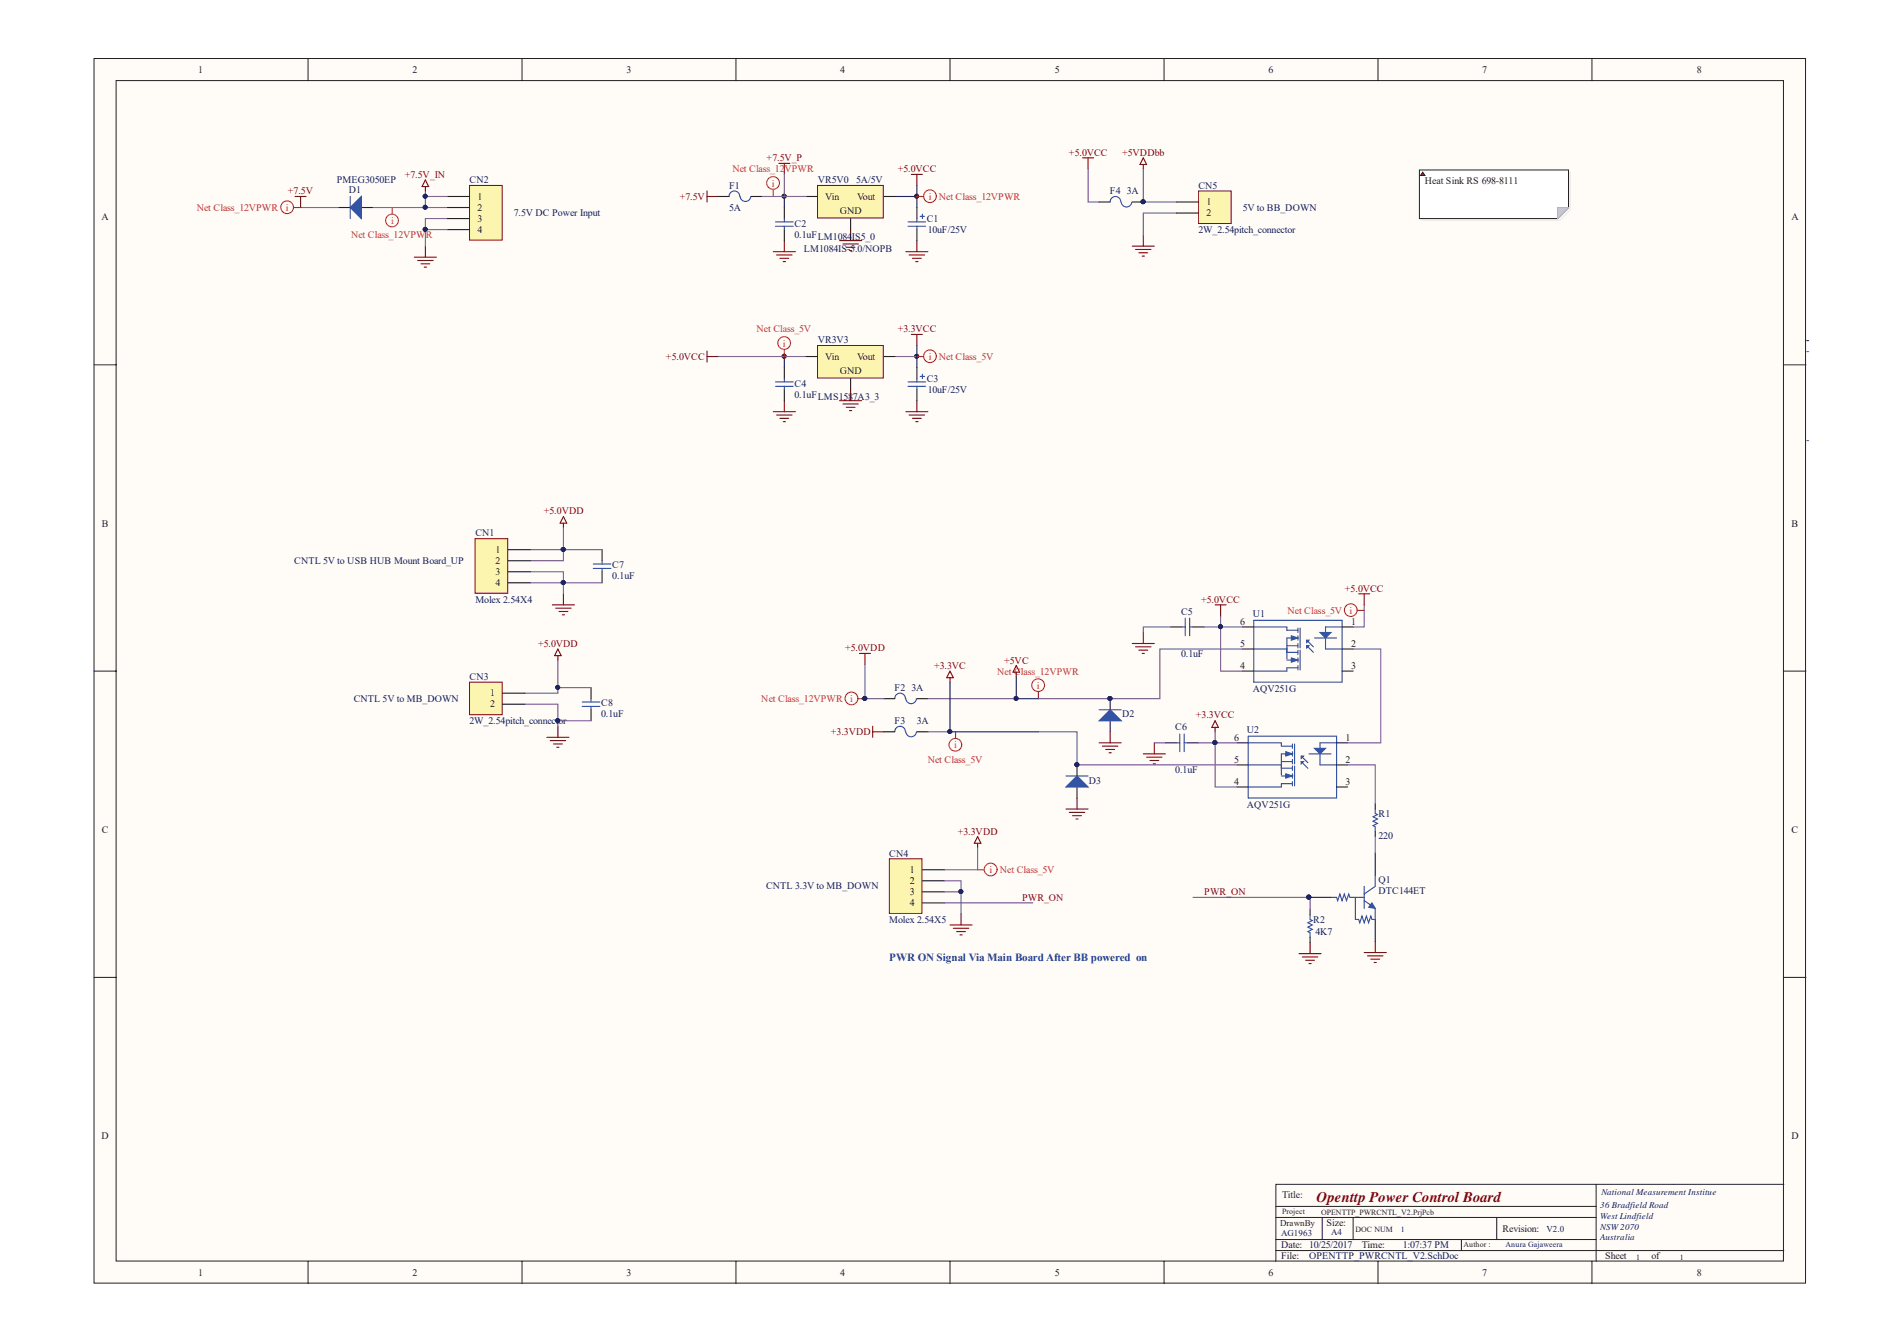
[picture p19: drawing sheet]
<svg xmlns="http://www.w3.org/2000/svg" width="297mm" height="210mm" viewBox="0 0 297 210" stroke-linecap="round" stroke-linejoin="round" font-family="sans-serif">
<defs><g id="words">
<text font-size="2.3" fill="#6e0e10" x="205.6" y="187.8">Openttp Power Control Board</text>
<text font-size="1.7" fill="#223a93" x="138.9" y="150.1">PWR ON Signal Via Main Board After BB powered on</text>
<g font-size="1.6" fill="#231f20">
<text x="31" y="11.4">1</text>
<text x="64.4" y="11.4">2</text>
<text x="97.8" y="11.4">3</text>
<text x="131.2" y="11.4">4</text>
<text x="164.7" y="11.4">5</text>
<text x="198.1" y="11.4">6</text>
<text x="231.5" y="11.4">7</text>
<text x="265" y="11.4">8</text>
<text x="222.5" y="28.8">Heat Sink RS 698-8111</text>
<text x="15.8" y="34.4">A</text>
<text x="74.6" y="31.2">1</text>
<text x="74.6" y="33">2</text>
<text x="74.6" y="34.7">3</text>
<text x="128.8" y="31.2">Vin</text>
<text x="131.2" y="33.5">GND</text>
<text x="133.9" y="31.2">Vout</text>
<text x="188.4" y="32.1">1</text>
<text x="188.4" y="33.8">2</text>
<text x="279.8" y="34.4">A</text>
<text x="74.6" y="36.4">4</text>
<text x="128.8" y="56.2">Vin</text>
<text x="131.2" y="58.5">GND</text>
<text x="133.9" y="56.2">Vout</text>
<text x="15.9" y="82.3">B</text>
<text x="279.8" y="82.3">B</text>
<text x="77.4" y="86.4">1</text>
<text x="77.4" y="88.1">2</text>
<text x="77.4" y="89.9">3</text>
<text x="77.4" y="91.6">4</text>
<text x="193.7" y="97.6">6</text>
<text x="193.7" y="101.1">5</text>
<text x="211" y="101.1">2</text>
<text x="211" y="97.6">1</text>
<text x="193.7" y="104.5">4</text>
<text x="211" y="104.5">3</text>
<text x="76.5" y="108.8">1</text>
<text x="76.5" y="110.5">2</text>
<text x="192.8" y="115.7">6</text>
<text x="192.8" y="119.1">5</text>
<text x="210.1" y="119.1">2</text>
<text x="210.1" y="115.7">1</text>
<text x="192.8" y="122.6">4</text>
<text x="210.1" y="122.6">3</text>
<text x="15.9" y="130.2">C</text>
<text x="279.8" y="130.2">C</text>
<text x="142.1" y="136.4">1</text>
<text x="142.1" y="138.1">2</text>
<text x="142.1" y="139.9">3</text>
<text x="142.1" y="141.6">4</text>
<text x="15.8" y="178">D</text>
<text x="279.8" y="178">D</text>
<text x="200.2" y="187.2">Title:</text>
<text x="207.2" y="191.6">Size:</text>
<text x="200.1" y="195">Date: 10/25/2017</text>
<text x="200.1" y="196.8">File:</text>
<text x="212.7" y="195">Time:</text>
<text x="234.6" y="192.5">Revision:</text>
<text x="250.7" y="196.8">Sheet</text>
<text x="257.9" y="196.8">of</text>
<text x="31" y="199.3">1</text>
<text x="64.4" y="199.3">2</text>
<text x="97.8" y="199.3">3</text>
<text x="131.2" y="199.3">4</text>
<text x="164.7" y="199.3">5</text>
<text x="198.1" y="199.3">6</text>
<text x="231.5" y="199.3">7</text>
<text x="265" y="199.3">8</text>
</g>
<g font-size="1.6" fill="#131b5c">
<text x="52.6" y="28.6">PMEG3050EP</text>
<text x="73.3" y="28.6">CN2</text>
<text x="113.9" y="29.5">F1</text>
<text x="127.7" y="28.6">VR5V0</text>
<text x="133.7" y="28.6">5A/5V</text>
<text x="187.2" y="29.5">CN5</text>
<text x="54.5" y="30.2">D1</text>
<text x="80.2" y="33.8">7.5V DC Power Input</text>
<text x="113.9" y="33">5A</text>
<text x="124.1" y="35.5">C2</text>
<text x="144.7" y="34.7">C1</text>
<text x="173.3" y="30.3">F4 3A</text>
<text x="194.1" y="33">5V to BB_DOWN</text>
<text x="124.1" y="37.2">0.1uFLM1084IS5_0</text>
<text x="125.6" y="39.3">LM1084IS-5.0/NOPB</text>
<text x="144.9" y="36.4">10uF/25V</text>
<text x="187.2" y="36.4">2W_2.54pitch_connector</text>
<text x="127.7" y="53.6">VR3V3</text>
<text x="282.1" y="53.6">-</text>
<text x="144.7" y="59.7">C3</text>
<text x="282.1" y="55.3">-</text>
<text x="124.1" y="62.2">0.1uFLMS1587A3_3</text>
<text x="124.1" y="60.5">C4</text>
<text x="144.9" y="61.4">10uF/25V</text>
<text x="282.1" y="69.1">-</text>
<text x="74.2" y="83.8">CN1</text>
<text x="45.9" y="88.1">CNTL 5V to USB HUB Mount Board_UP</text>
<text x="95.6" y="88.8">C7</text>
<text x="74.2" y="94.1">Molex 2.54X4</text>
<text x="95.6" y="90.5">0.1uF</text>
<text x="184.5" y="96">C5</text>
<text x="195.6" y="96.4">U1</text>
<text x="73.3" y="106.2">CN3</text>
<text x="139.7" y="108">F2 3A</text>
<text x="184.5" y="102.6">0.1uF</text>
<text x="55.2" y="109.7">CNTL 5V to MB_DOWN</text>
<text x="73.3" y="113.1">2W_2.54pitch_connector</text>
<text x="93.9" y="112.1">0.1uF</text>
<text x="93.9" y="110.3">C8</text>
<text x="139.7" y="113.1">F3</text>
<text x="143.2" y="113.1">3A</text>
<text x="175.2" y="112.1">D2</text>
<text x="195.6" y="108.1">AQV251G</text>
<text x="183.5" y="114.1">C6</text>
<text x="194.7" y="114.5">U2</text>
<text x="170.1" y="122.4">D3</text>
<text x="183.5" y="120.7">0.1uF</text>
<text x="194.7" y="126.2">AQV251G</text>
<text x="215.3" y="131.1">220</text>
<text x="215.3" y="127.6">R1</text>
<text x="138.9" y="133.9">CN4</text>
<text x="215.3" y="138">Q1</text>
<text x="119.6" y="139">CNTL 3.3V to MB_DOWN</text>
<text x="215.3" y="139.7">DTC144ET</text>
<text x="138.9" y="144.1">Molex 2.54X5</text>
<text x="205.1" y="144.1">R2</text>
<text x="205.4" y="146">4K7</text>
<text x="204.4" y="196.8">OPENTTP_PWRCNTL_V2.SchDoc</text>
<text x="219.1" y="195">1:07:37 PM</text>
</g>
<g font-size="1.6" fill="#6e0e10">
<text x="63.2" y="27.8">+7.5V_IN</text>
<text x="119.7" y="25.2">+7.5V_P</text>
<text x="140.2" y="26.9">+5.0VCC</text>
<text x="166.9" y="24.3">+5.0VCC</text>
<text x="175.2" y="24.3">+5VDDbb</text>
<text x="45" y="30.3">+7.5V</text>
<text x="106.1" y="31.2">+7.5V</text>
<text x="140.2" y="51.9">+3.3VCC</text>
<text x="104" y="56.2">+5.0VCC</text>
<text x="84.9" y="80.3">+5.0VDD</text>
<text x="187.6" y="94.1">+5.0VCC</text>
<text x="210" y="92.4">+5.0VCC</text>
<text x="84" y="101.1">+5.0VDD</text>
<text x="132" y="101.7">+5.0VDD</text>
<text x="145.9" y="104.5">+3.3VC</text>
<text x="156.8" y="103.7">+5VC</text>
<text x="186.8" y="112.2">+3.3VCC</text>
<text x="129.8" y="114.9">+3.3VDD</text>
<text x="149.6" y="130.4">+3.3VDD</text>
<text x="159.6" y="140.7">PWR_ON</text>
<text x="188.1" y="139.9">PWR_ON</text>
</g>
<g font-size="1.6" fill="#ed1c24">
<text x="114.4" y="26.9">Net Class_12VPWR</text>
<text x="120.5" y="29.2">i</text>
<text x="30.7" y="33">Net Class_12VPWR</text>
<text x="44.6" y="33">i</text>
<text x="61.1" y="35">i</text>
<text x="145.1" y="31.2">i</text>
<text x="146.6" y="31.2">Net Class_12VPWR</text>
<text x="54.8" y="37.2">Net Class_12VPWR</text>
<text x="118.2" y="51.9">Net Class_5V</text>
<text x="122.3" y="54.2">i</text>
<text x="145.1" y="56.2">i</text>
<text x="146.6" y="56.2">Net Class_5V</text>
<text x="201.1" y="95.9">Net Class_5V</text>
<text x="210.8" y="95.9">i</text>
<text x="155.7" y="105.4">Net Class_12VPWR</text>
<text x="161.9" y="107.6">i</text>
<text x="118.9" y="109.7">Net Class_12VPWR</text>
<text x="132.8" y="109.7">i</text>
<text x="144.9" y="119.1">Net Class_5V</text>
<text x="149" y="116.9">i</text>
<text x="154.5" y="136.4">i</text>
<text x="156.2" y="136.4">Net Class_5V</text>
</g>
<text font-size="1.4" fill="#231f20" x="199.9" y="191.6">DrawnBy</text>
<g font-size="1.4" fill="#131b5c">
<text x="249.9" y="188.7">36 Bradfield Road</text>
<text x="249.9" y="190.4">West Lindfield</text>
<text x="250.1" y="186.7">National Measurement Institue</text>
<text x="200.1" y="193.2">AG1963</text>
<text x="207.9" y="193">A4</text>
<text x="241.5" y="192.5">V2.0</text>
<text x="249.9" y="192.2">NSW2070</text>
<text x="249.9" y="193.7">Australia</text>
</g>
<g font-size="1.2" fill="#231f20">
<text x="200.2" y="189.6">Project</text>
<text x="206.3" y="189.8">OPENTTP_PWRCNTL_V2.PrjPcb</text>
<text x="211.7" y="192.5">DOC NUM</text>
<text x="228.5" y="194.8">Author :</text>
</g>
<g font-size="1.2" fill="#131b5c">
<text x="218.8" y="192.5">1</text>
<text x="235.1" y="194.8">Anura Gajaweera</text>
<text x="255.5" y="196.9">1</text>
<text x="262.3" y="196.9">1</text>
</g>
</g></defs>
<path d="M14.7 9.1h267.3v191.4h-267.3z" fill="#fffcf8"/>
<path d="M14.7 9.1h267.3v191.4h-267.3z" fill="none" stroke="#231f20" stroke-width=".16"/>
<path d="M18.1 12.6h260.4v184.4h-260.4z" fill="#fffcf8"/>
<g fill="none" stroke="#231f20" stroke-width=".16">
<path d="M18.1 12.6h260.4v184.4h-260.4zM48.1 9.1v3.5M81.5 9.1v3.5M114.9 9.1v3.5M148.4 9.1v3.5M181.8 9.1v3.5M215.2 9.1v3.5M248.6 9.1v3.5M14.7 57h3.4M278.6 57h3.4M14.7 104.8h3.4M278.6 104.8h3.4"/>
<path d="M14.7 152.7h3.4M278.6 152.7h3.4M48.1 197.1v3.5M81.5 197.1v3.5M114.9 197.1v3.5M148.4 197.1v3.5M181.8 197.1v3.5M215.2 197.1v3.5M248.6 197.1v3.5"/>
</g>
<circle cx="122.5" cy="55.7" r=".31" fill="#131b5c"/>
<circle cx="122.5" cy="55.7" r=".31" fill="none" stroke="#131b5c" stroke-width=".16"/>
<circle cx="122.5" cy="30.7" r=".31" fill="#131b5c"/>
<circle cx="122.5" cy="30.7" r=".31" fill="none" stroke="#131b5c" stroke-width=".16"/>
<circle cx="143.2" cy="55.7" r=".31" fill="#131b5c"/>
<circle cx="143.2" cy="55.7" r=".31" fill="none" stroke="#131b5c" stroke-width=".16"/>
<circle cx="143.2" cy="30.7" r=".31" fill="#131b5c"/>
<circle cx="143.2" cy="30.7" r=".31" fill="none" stroke="#131b5c" stroke-width=".16"/>
<path d="M199.2 188.5h50.1M199.2 193.7h50.1M199.2 195.4h79.4M199.2 190.2h50.1M206.5 190.2v3.5M211.3 190.2v3.5M228.2 193.7v1.7M233.7 190.2v3.5M249.3 185v12.1M278.6 185h-79.4v12.1" fill="none" stroke="#231f20" stroke-width=".16"/>
<path d="M66.4 38.5v1.7M110.4 29.8v1.8M110.4 30.7h1.7M64.7 40.2h3.5M65.2 40.7h2.4M65.7 41.2h1.4M66.3 41.7h.3" fill="none" stroke="#6e0e10" stroke-width=".17"/>
<path d="M66.4 29.8v2.6h3.5" fill="none" stroke="#74479c" stroke-width=".17"/>
<circle cx="66.4" cy="32.4" r=".31" fill="#131b5c"/>
<circle cx="66.4" cy="32.4" r=".31" fill="none" stroke="#131b5c" stroke-width=".16"/>
<circle cx="66.4" cy="30.7" r=".31" fill="#131b5c"/>
<circle cx="66.4" cy="30.7" r=".31" fill="none" stroke="#131b5c" stroke-width=".16"/>
<path d="M66.4 28.1l.5 1h-1zM66.4 29.1v.7" fill="none" stroke="#6e0e10" stroke-width=".17"/>
<g fill="none" stroke="#ed1c24" stroke-width=".17">
<path d="M61.3 32.4v1.1"/>
<circle cx="61.2" cy="34.4" r="1"/>
</g>
<path d="M69.9 34.1h-3.5v4.4" fill="none" stroke="#74479c" stroke-width=".17"/>
<circle cx="66.4" cy="35.8" r=".31" fill="#131b5c"/>
<circle cx="66.4" cy="35.8" r=".31" fill="none" stroke="#131b5c" stroke-width=".16"/>
<path d="M58.2 32.4h8.2" fill="none" stroke="#74479c" stroke-width=".17"/>
<circle cx="66.4" cy="32.4" r=".31" fill="#131b5c"/>
<circle cx="66.4" cy="32.4" r=".31" fill="none" stroke="#131b5c" stroke-width=".16"/>
<path d="M46.9 32.4h6.1" fill="none" stroke="#74479c" stroke-width=".17"/>
<path d="M46.1 30.7h1.7M46.9 30.7v1.7" fill="none" stroke="#6e0e10" stroke-width=".17"/>
<path d="M53 32.4h1.7M56.4 32.4h1.8" fill="none" stroke="#231f20" stroke-width=".17"/>
<path d="M54.7 32.4l1.7-1.7v3.4z" fill="#2c4fa2"/>
<path d="M54.7 30.7v3.4M54.7 32.4l1.7-1.7v3.4z" fill="none" stroke="#2c4fa2" stroke-width=".17"/>
<g fill="none" stroke="#ed1c24" stroke-width=".17">
<path d="M45.9 32.4h1"/>
<circle cx="44.8" cy="32.4" r=".99"/>
</g>
<path d="M86.3 94.5h3.4M86.8 95h2.4M87.3 95.5h1.4M87.8 96.1h.4M88 92.8v1.7" fill="none" stroke="#6e0e10" stroke-width=".17"/>
<path d="M82.8 91.1h5.2" fill="none" stroke="#74479c" stroke-width=".17"/>
<circle cx="88" cy="91" r=".31" fill="#131b5c"/>
<circle cx="88" cy="91" r=".31" fill="none" stroke="#131b5c" stroke-width=".16"/>
<path d="M82.8 85.9h5.2" fill="none" stroke="#74479c" stroke-width=".17"/>
<circle cx="88" cy="85.8" r=".31" fill="#131b5c"/>
<circle cx="88" cy="85.8" r=".31" fill="none" stroke="#131b5c" stroke-width=".16"/>
<path d="M88 80.7l.5 1h-1zM88 81.7v.7M85.4 115.2h3.5M85.9 115.7h2.4M86.4 116.2h1.4M87 116.7h.3M87.1 113.5v1.7" fill="none" stroke="#6e0e10" stroke-width=".17"/>
<path d="M82 110h5.1v3.5" fill="none" stroke="#74479c" stroke-width=".17"/>
<circle cx="87.1" cy="112.6" r=".31" fill="#131b5c"/>
<circle cx="87.1" cy="112.6" r=".31" fill="none" stroke="#131b5c" stroke-width=".16"/>
<path d="M87.1 103.1v5.2h-5.1" fill="none" stroke="#74479c" stroke-width=".17"/>
<circle cx="87.1" cy="107.4" r=".31" fill="#131b5c"/>
<circle cx="87.1" cy="107.4" r=".31" fill="none" stroke="#131b5c" stroke-width=".16"/>
<path d="M87.1 101.4l.5 1h-1zM87.1 102.4v.7" fill="none" stroke="#6e0e10" stroke-width=".17"/>
<path d="M73.3 29h5.1v8.5h-5.1z" fill="#fbf5b0"/>
<path d="M73.3 29h5.1v8.5h-5.1z" fill="none" stroke="#6e0e10" stroke-width=".16"/>
<path d="M69.9 30.7h3.4M69.9 32.4h3.4M69.9 34.1h3.4M69.9 35.9h3.4" fill="none" stroke="#231f20" stroke-width=".17"/>
<path d="M66.4 35.9h3.5" fill="none" stroke="#74479c" stroke-width=".17"/>
<circle cx="66.4" cy="35.8" r=".31" fill="#131b5c"/>
<circle cx="66.4" cy="35.8" r=".31" fill="none" stroke="#131b5c" stroke-width=".16"/>
<path d="M66.4 30.7h3.5" fill="none" stroke="#74479c" stroke-width=".17"/>
<circle cx="66.4" cy="30.7" r=".31" fill="#131b5c"/>
<circle cx="66.4" cy="30.7" r=".31" fill="none" stroke="#131b5c" stroke-width=".16"/>
<path d="M138.9 134.2h5.1v8.5h-5.1z" fill="#fbf5b0"/>
<path d="M138.9 134.2h5.1v8.5h-5.1z" fill="none" stroke="#6e0e10" stroke-width=".16"/>
<path d="M144.1 135.9h3.4M144.1 137.6h3.4M144.1 139.3h3.4M144.1 141.1h3.4" fill="none" stroke="#231f20" stroke-width=".17"/>
<path d="M152.7 131.8v.6M152.7 130.7l.5 1.1h-1zM148.4 144.5h3.4M148.9 145h2.4M149.4 145.5h1.4M149.9 146.1h.4M150.1 142.8v1.7" fill="none" stroke="#6e0e10" stroke-width=".17"/>
<path d="M73.3 106.6h5.1v5.1h-5.1z" fill="#fbf5b0"/>
<path d="M73.3 106.6h5.1v5.1h-5.1z" fill="none" stroke="#6e0e10" stroke-width=".16"/>
<path d="M78.5 108.3h3.5M78.5 110h3.5M138 109.2h1.7M138 114.3h1.7M143.2 109.2h1.7M143.2 114.3h1.7" fill="none" stroke="#231f20" stroke-width=".17"/>
<path d="M134.2 102.1h1.7M135.1 102.1v1.7M148.4 104.8l.5 1.1h-1.1zM148.4 105.9v.7M158.7 104l.5 1h-1zM158.7 105v.7" fill="none" stroke="#6e0e10" stroke-width=".17"/>
<g fill="none" stroke="#ed1c24" stroke-width=".17">
<path d="M162.2 108.1v1.1"/>
<circle cx="162.1" cy="107" r="1"/>
</g>
<path d="M139.7 109.1a.83 .83 0 0 1 .9-.8 .83 .83 0 0 1 .8 .9M139.7 114.3a.83 .83 0 0 1 .9-.8 .83 .83 0 0 1 .8 .8M141.5 109.2a.83 .83 0 0 0 .8 .7 .83 .83 0 0 0 .8-.7M141.5 114.3a.83 .83 0 0 0 .8 .8 .83 .83 0 0 0 .8-.7" fill="none" stroke="#2c4fa2" stroke-width=".17"/>
<path d="M158.7 105.7v3.5h3.5" fill="none" stroke="#131b5c" stroke-width=".17"/>
<circle cx="158.7" cy="109.1" r=".31" fill="#131b5c"/>
<circle cx="158.7" cy="109.1" r=".31" fill="none" stroke="#131b5c" stroke-width=".16"/>
<path d="M144.9 114.3h3.5v.2" fill="none" stroke="#74479c" stroke-width=".17"/>
<circle cx="148.3" cy="114.3" r=".31" fill="#131b5c"/>
<circle cx="148.3" cy="114.3" r=".31" fill="none" stroke="#131b5c" stroke-width=".16"/>
<path d="M135.1 109.2h2.9" fill="none" stroke="#74479c" stroke-width=".17"/>
<circle cx="135.1" cy="109.1" r=".31" fill="#131b5c"/>
<circle cx="135.1" cy="109.1" r=".31" fill="none" stroke="#131b5c" stroke-width=".16"/>
<path d="M135.1 103.8v5.4h-.5" fill="none" stroke="#74479c" stroke-width=".17"/>
<circle cx="135.1" cy="109.1" r=".31" fill="#131b5c"/>
<circle cx="135.1" cy="109.1" r=".31" fill="none" stroke="#131b5c" stroke-width=".16"/>
<path d="M144.9 109.2h13.8" fill="none" stroke="#74479c" stroke-width=".17"/>
<circle cx="158.7" cy="109.1" r=".31" fill="#131b5c"/>
<circle cx="158.7" cy="109.1" r=".31" fill="none" stroke="#131b5c" stroke-width=".16"/>
<g fill="none" stroke="#ed1c24" stroke-width=".17">
<path d="M149.2 114.3v1.1"/>
<circle cx="149.2" cy="116.4" r=".99"/>
</g>
<g fill="none" stroke="#6e0e10" stroke-width=".17">
<path d="M120.8 64.3h3.4M121.3 64.8h2.4M121.8 65.4h1.4M122.3 65.9h.4M122.5 62.6v1.7M131.1 62.6h3.5M131.6 63.1h2.4M132.1 63.6h1.4M132.7 64.2h.3M132.8 60.9v1.7M141.5 64.3h3.4M142 64.8h2.4"/>
<path d="M142.5 65.4h1.4M143 65.9h.4M143.2 62.6v1.7"/>
</g>
<path d="M122.5 55.7v1.7" fill="none" stroke="#131b5c" stroke-width=".17"/>
<circle cx="122.5" cy="55.7" r=".31" fill="#6e0e10"/>
<circle cx="122.5" cy="55.7" r=".31" fill="none" stroke="#6e0e10" stroke-width=".16"/>
<circle cx="143.2" cy="55.7" r=".31" fill="#6e0e10"/>
<circle cx="143.2" cy="55.7" r=".31" fill="none" stroke="#6e0e10" stroke-width=".16"/>
<g fill="none" stroke="#6e0e10" stroke-width=".17">
<path d="M120.8 39.3h3.4M121.3 39.8h2.4M122.5 37.6v1.7M131.1 37.6h3.5M131.6 38.1h2.4M132.1 38.6h1.4M132.7 39.1h.3M132.8 35.9v1.7M141.5 39.3h3.4M142 39.8h2.4M143.2 37.6v1.7M121.8 40.4h1.4"/>
<path d="M122.3 40.9h.4M142.3 52.3h1.8M142.5 40.4h1.4M143 40.9h.4M143.2 52.3v1.7"/>
</g>
<path d="M122.5 30.7v1.7M143.2 30.7v1.7" fill="none" stroke="#131b5c" stroke-width=".17"/>
<circle cx="122.5" cy="30.7" r=".31" fill="#6e0e10"/>
<circle cx="122.5" cy="30.7" r=".31" fill="none" stroke="#6e0e10" stroke-width=".16"/>
<circle cx="143.2" cy="30.7" r=".31" fill="#6e0e10"/>
<circle cx="143.2" cy="30.7" r=".31" fill="none" stroke="#6e0e10" stroke-width=".16"/>
<path d="M121.6 25.5h1.8M122.5 25.5v1.7M142.3 27.2h1.8M143.2 27.2v1.8M136.3 114.3h1.7M136.3 113.5v1.7" fill="none" stroke="#6e0e10" stroke-width=".17"/>
<path d="M143.2 29v1.7h-3.5" fill="none" stroke="#131b5c" stroke-width=".17"/>
<path d="M112.1 30.7h1.8M117.3 30.7h1.7M122.5 32.4v1.7M122.5 35.9v1.7M122.5 57.4v1.8M122.5 60.9v1.7" fill="none" stroke="#231f20" stroke-width=".17"/>
<path d="M113.9 30.7a.83 .83 0 0 1 .8-.9 .83 .83 0 0 1 .8 .9M115.6 30.7a.83 .83 0 0 0 .8 .8 .83 .83 0 0 0 .8-.8M121.1 34.7h2.8M121.1 35.4h2.8M122.5 34.1v.6M122.5 35.4v.5M121.1 59.7h2.8M122.5 59.2v.5M121.1 60.4h2.8M122.5 60.4v.5" fill="none" stroke="#2c4fa2" stroke-width=".17"/>
<path d="M122.5 27.2v3.5M112.1 55.7h13.8M139.7 55.7h3.5" fill="none" stroke="#74479c" stroke-width=".17"/>
<path d="M127.7 54h10.2v5.1h-10.2z" fill="#fbf5b0"/>
<path d="M127.7 54h10.2v5.1h-10.2z" fill="none" stroke="#6e0e10" stroke-width=".16"/>
<path d="M125.9 55.7h1.8M132.8 59.2v1.7M138 55.7h1.7" fill="none" stroke="#231f20" stroke-width=".17"/>
<path d="M127.7 29h10.2v5.1h-10.2z" fill="#fbf5b0"/>
<path d="M127.7 29h10.2v5.1h-10.2z" fill="none" stroke="#6e0e10" stroke-width=".16"/>
<path d="M125.9 30.7h1.8M132.8 34.1v1.8M138 30.7h1.7" fill="none" stroke="#231f20" stroke-width=".17"/>
<g fill="none" stroke="#ed1c24" stroke-width=".17">
<path d="M122.5 54.7v1M143.2 55.7h1M134 109.2h1.1"/>
<circle cx="122.5" cy="53.6" r=".99"/>
<circle cx="145.2" cy="55.7" r=".99"/>
<circle cx="133" cy="109.1" r="1"/>
</g>
<circle cx="135.1" cy="109.1" r=".31" fill="#131b5c"/>
<circle cx="135.1" cy="109.1" r=".31" fill="none" stroke="#131b5c" stroke-width=".16"/>
<g fill="none" stroke="#ed1c24" stroke-width=".17">
<path d="M120.8 29.7v1M143.2 30.7h1"/>
<circle cx="120.7" cy="28.6" r="1"/>
<circle cx="145.2" cy="30.7" r=".99"/>
</g>
<path d="M143.2 32.4v1.7M143.2 35.9v1.7M143.2 57.4v1.8M143.2 60.9v1.7" fill="none" stroke="#231f20" stroke-width=".17"/>
<g fill="none" stroke="#2c4fa2" stroke-width=".17">
<path d="M141.8 34.7h2.8M141.8 35.4h2.8M143.2 34.1v.6M143.2 35.4v.5M143.7 33.8h.7M144.1 33.5v.6M141.8 59.7h2.8M143.2 59.2v.5M143.7 58.8h.7M144.1 58.5v.7M141.8 60.4h2.8M143.2 60.4v.5"/>
<path d="M195.8 96.9h13.8v9.7h-13.8zM209.6 98h-2.6v3.4h2.6M204.1 100.9l1 1M204.1 100l1 1.1"/>
</g>
<path d="M143.2 54v3.4" fill="none" stroke="#131b5c" stroke-width=".17"/>
<path d="M119 30.7h6.9" fill="none" stroke="#74479c" stroke-width=".17"/>
<path d="M206.1 98.8h1.8l-.9 .9z" fill="#2c4fa2"/>
<path d="M206.1 98.8h1.8l-.9 .9z" fill="none" stroke="#2c4fa2" stroke-width=".17"/>
<path d="M204.1 100h.3l-.3 .4z" fill="#2c4fa2"/>
<path d="M204.1 100h.3l-.3 .4z" fill="none" stroke="#2c4fa2" stroke-width=".17"/>
<path d="M204.1 100.9h.3l-.3 .3z" fill="#2c4fa2"/>
<path d="M201 101.9h1.7M201 103.1h1.7M202.7 101.6v.7M202.7 102.8v.7M202.7 104v.7M202.7 104.3h-1.7v.5M203 101.6v3.1M204.1 100.9h.3l-.3 .3z" fill="none" stroke="#2c4fa2" stroke-width=".17"/>
<path d="M194.1 98h1.7M209.6 98h1.7M194.1 104.8h1.7M209.6 101.4h1.7" fill="none" stroke="#231f20" stroke-width=".17"/>
<path d="M201.7 102.8l1 .3-1 .4z" fill="#2c4fa2"/>
<path d="M201.7 102.8l1 .3-1 .4z" fill="none" stroke="#2c4fa2" stroke-width=".16"/>
<path d="M201 98.5h1.7M202.7 98.1v.7M202.7 99.3v.7M202.7 99.7h-1.7v2.2M203 98.1v3.1M195.8 104.8h5.2M201 100.9h1.7M202.7 100.5v.7" fill="none" stroke="#2c4fa2" stroke-width=".17"/>
<path d="M201.7 99.3l1 .4-1 .3z" fill="#2c4fa2"/>
<path d="M201.7 99.3l1 .4-1 .3z" fill="none" stroke="#2c4fa2" stroke-width=".16"/>
<path d="M195.8 98h5.2v.5M205.3 99.7h3.4M195.8 101.4h5.2M201 101.2v1.8" fill="none" stroke="#2c4fa2" stroke-width=".17"/>
<path d="M194.1 101.4h1.7M209.6 104.8h1.7" fill="none" stroke="#231f20" stroke-width=".17"/>
<path d="M194.1 98h-3.5v6.8h3.5" fill="none" stroke="#74479c" stroke-width=".17"/>
<circle cx="190.6" cy="97.9" r=".3" fill="#131b5c"/>
<circle cx="190.6" cy="97.9" r=".3" fill="none" stroke="#131b5c" stroke-width=".16"/>
<path d="M194.9 115h13.8v9.7h-13.8zM203.2 119l1.1 1M203.2 118.1l1.1 1.1M208.7 116.1h-2.6v3.4h2.6" fill="none" stroke="#2c4fa2" stroke-width=".17"/>
<path d="M205.3 116.9h1.7l-.9 .9z" fill="#2c4fa2"/>
<path d="M205.3 116.9h1.7l-.9 .9z" fill="none" stroke="#2c4fa2" stroke-width=".17"/>
<path d="M203.2 118.1h.4l-.4 .4z" fill="#2c4fa2"/>
<path d="M203.2 118.1h.4l-.4 .4z" fill="none" stroke="#2c4fa2" stroke-width=".17"/>
<path d="M203.2 119h.4l-.4 .3z" fill="#2c4fa2"/>
<path d="M201.8 119.7v.7M202.2 119.7v3.1M203.2 119h.4l-.4 .3zM200.1 120h1.7M200.1 121.2h1.7M201.8 122.4h-1.7v.6M201.8 120.9v.7M201.8 122.1v.7" fill="none" stroke="#2c4fa2" stroke-width=".17"/>
<path d="M193.2 116.1h1.7M208.7 119.5h1.8M208.7 116.1h1.8M193.2 123h1.7" fill="none" stroke="#231f20" stroke-width=".17"/>
<path d="M200.8 120.9l1 .3-1 .4z" fill="#2c4fa2"/>
<path d="M200.8 120.9l1 .3-1 .4z" fill="none" stroke="#2c4fa2" stroke-width=".16"/>
<path d="M200.1 116.6h1.7M200.1 119h1.7M201.8 117.8h-1.7v2.2M201.8 116.2v.7M201.8 117.4v.7M201.8 118.6v.7M202.2 116.2v3.1M194.9 123h5.2" fill="none" stroke="#2c4fa2" stroke-width=".17"/>
<path d="M200.8 117.4l1 .4-1 .3z" fill="#2c4fa2"/>
<path d="M200.8 117.4l1 .4-1 .3z" fill="none" stroke="#2c4fa2" stroke-width=".16"/>
<path d="M194.9 116.1h5.2v.5M194.9 119.5h5.2M200.1 119.3v1.8M204.4 117.8h3.5" fill="none" stroke="#2c4fa2" stroke-width=".17"/>
<path d="M193.2 119.5h1.7M208.7 123h1.8" fill="none" stroke="#231f20" stroke-width=".17"/>
<path d="M193.2 116.1h-3.4v6.9h3.4" fill="none" stroke="#74479c" stroke-width=".17"/>
<circle cx="189.7" cy="116" r=".31" fill="#131b5c"/>
<circle cx="189.7" cy="116" r=".31" fill="none" stroke="#131b5c" stroke-width=".16"/>
<path d="M189.8 112.6l.5 1h-1.1zM189.8 113.6v.7" fill="none" stroke="#6e0e10" stroke-width=".17"/>
<path d="M189.8 114.3v1.8" fill="none" stroke="#74479c" stroke-width=".17"/>
<circle cx="189.7" cy="116" r=".31" fill="#131b5c"/>
<circle cx="189.7" cy="116" r=".31" fill="none" stroke="#131b5c" stroke-width=".16"/>
<path d="M190.6 96.2v1.8" fill="none" stroke="#74479c" stroke-width=".17"/>
<circle cx="190.6" cy="97.9" r=".3" fill="#131b5c"/>
<circle cx="190.6" cy="97.9" r=".3" fill="none" stroke="#131b5c" stroke-width=".16"/>
<path d="M213 94.5v3.5h-1.7M211.3 101.4h4.3v14.7h-5.1" fill="none" stroke="#74479c" stroke-width=".17"/>
<path d="M214.8 133.3v3.5M204.4 140.2h3.5" fill="none" stroke="#231f20" stroke-width=".17"/>
<circle cx="204.4" cy="140.2" r=".31" fill="#131b5c"/>
<circle cx="204.4" cy="140.2" r=".31" fill="none" stroke="#131b5c" stroke-width=".16"/>
<path d="M214.8 143.6v3.5" fill="none" stroke="#231f20" stroke-width=".17"/>
<path d="M213 140.7l1.1 .7" fill="none" stroke="#2c4fa2" stroke-width=".17"/>
<path d="M214.3 141.1l.5 .8-1.1-.1z" fill="#2c4fa2"/>
<path d="M214.3 141.1l.5 .8-1.1-.1z" fill="none" stroke="#2c4fa2" stroke-width=".16"/>
<path d="M213 138.5v3.4M214.8 136.8v1.7l-1.8 1.2M207.9 140.2h.8l.2 .5 .4-1 .3 1 .3-1 .4 1 .3-1 .2 .5h2.2M211.7 140.2v3.4h.5l.2 .6 .3-1.1 .3 1.1 .4-1.1 .3 1.1 .4-1.1 .2 .5h.5v-1.7" fill="none" stroke="#2c4fa2" stroke-width=".17"/>
<circle cx="204.4" cy="140.2" r=".31" fill="#131b5c"/>
<circle cx="204.4" cy="140.2" r=".31" fill="none" stroke="#131b5c" stroke-width=".16"/>
<path d="M214.8 125.5v.9M214.8 129.9v.8" fill="none" stroke="#231f20" stroke-width=".17"/>
<path d="M214.8 126.4v.7l.3 .2-.7 .3 .7 .4-.7 .3 .7 .3-.7 .4 .4 .2v.7" fill="none" stroke="#2c4fa2" stroke-width=".17"/>
<path d="M162.2 114.3h6v5.2h25M210.5 119.5h4.3v6M214.8 130.7v2.6" fill="none" stroke="#74479c" stroke-width=".17"/>
<path d="M213 148.8h3.5M213.6 149.3h2.4M214.1 149.9h1.4M214.6 150.4h.3M214.8 147.1v1.7" fill="none" stroke="#6e0e10" stroke-width=".17"/>
<circle cx="168.2" cy="119.5" r=".3" fill="#131b5c"/>
<circle cx="168.2" cy="119.5" r=".3" fill="none" stroke="#131b5c" stroke-width=".16"/>
<path d="M194.1 101.4h-13v7.8h-18.9" fill="none" stroke="#74479c" stroke-width=".17"/>
<circle cx="173.3" cy="109.1" r=".31" fill="#131b5c"/>
<circle cx="173.3" cy="109.1" r=".31" fill="none" stroke="#131b5c" stroke-width=".16"/>
<path d="M182.9 98h1.7M186.3 98h1.7" fill="none" stroke="#231f20" stroke-width=".17"/>
<path d="M184.6 98h.5M185.1 96.6v2.7M185.8 98h.5M185.8 96.6v2.7" fill="none" stroke="#2c4fa2" stroke-width=".17"/>
<path d="M178.6 98.8v1.7M176.8 100.5h3.5M177.3 101.1h2.5M177.9 101.6h1.3M178.4 102.1h.3" fill="none" stroke="#6e0e10" stroke-width=".17"/>
<path d="M182.9 98h-4.4v.8M188 98h2.6" fill="none" stroke="#74479c" stroke-width=".17"/>
<circle cx="190.6" cy="97.9" r=".3" fill="#131b5c"/>
<circle cx="190.6" cy="97.9" r=".3" fill="none" stroke="#131b5c" stroke-width=".16"/>
<path d="M148.4 106.6v7.7h13.8" fill="none" stroke="#131b5c" stroke-width=".17"/>
<circle cx="148.3" cy="114.3" r=".31" fill="#131b5c"/>
<circle cx="148.3" cy="114.3" r=".31" fill="none" stroke="#131b5c" stroke-width=".16"/>
<path d="M182 116.1h1.7M185.4 116.1h1.8" fill="none" stroke="#231f20" stroke-width=".17"/>
<path d="M183.7 116.1h.5M184.2 114.7v2.7M184.9 114.7v2.7M184.9 116.1h.5" fill="none" stroke="#2c4fa2" stroke-width=".17"/>
<path d="M187.2 116.1h2.6" fill="none" stroke="#74479c" stroke-width=".17"/>
<circle cx="189.7" cy="116" r=".31" fill="#131b5c"/>
<circle cx="189.7" cy="116" r=".31" fill="none" stroke="#131b5c" stroke-width=".16"/>
<path d="M178.6 117.8h3.4M179.1 118.3h2.4M179.6 118.8h1.4M180.1 119.3h.3M180.3 116.1v1.7" fill="none" stroke="#6e0e10" stroke-width=".17"/>
<path d="M180.3 116.1h1.7" fill="none" stroke="#74479c" stroke-width=".17"/>
<path d="M173.4 109.2v1.7M173.4 112.6v1.7" fill="none" stroke="#231f20" stroke-width=".17"/>
<circle cx="173.3" cy="109.1" r=".31" fill="#131b5c"/>
<circle cx="173.3" cy="109.1" r=".31" fill="none" stroke="#131b5c" stroke-width=".16"/>
<path d="M171.7 112.6l1.7-1.7 1.7 1.7z" fill="#2c4fa2"/>
<path d="M171.7 112.6l1.7-1.7 1.7 1.7zM171.7 110.9h3.4" fill="none" stroke="#2c4fa2" stroke-width=".17"/>
<circle cx="173.3" cy="109.1" r=".31" fill="#131b5c"/>
<circle cx="173.3" cy="109.1" r=".31" fill="none" stroke="#131b5c" stroke-width=".16"/>
<path d="M171.7 116.1h3.4M172.2 116.6h2.4M172.7 117.1h1.4M173.2 117.6h.3M173.4 114.3v1.8" fill="none" stroke="#6e0e10" stroke-width=".17"/>
<path d="M168.2 119.5v1.7M168.2 123v1.7" fill="none" stroke="#231f20" stroke-width=".17"/>
<circle cx="168.2" cy="119.5" r=".3" fill="#131b5c"/>
<circle cx="168.2" cy="119.5" r=".3" fill="none" stroke="#131b5c" stroke-width=".16"/>
<path d="M166.5 123l1.7-1.8 1.7 1.8z" fill="#2c4fa2"/>
<path d="M166.5 123l1.7-1.8 1.7 1.8zM166.5 121.2h3.4" fill="none" stroke="#2c4fa2" stroke-width=".17"/>
<circle cx="168.2" cy="119.5" r=".3" fill="#131b5c"/>
<circle cx="168.2" cy="119.5" r=".3" fill="none" stroke="#131b5c" stroke-width=".16"/>
<path d="M166.5 126.4h3.4M167 126.9h2.4M167.5 127.4h1.4M168 128h.4M168.2 124.7v1.7M202.9 149h3.4M203.4 149.5h2.4M203.9 150h1.4M204.4 150.5h.4M204.6 147.3v1.7" fill="none" stroke="#6e0e10" stroke-width=".17"/>
<path d="M204.6 142.1v.9M204.6 146.4v.9" fill="none" stroke="#231f20" stroke-width=".17"/>
<path d="M204.6 143v.6l.3 .2-.6 .4 .6 .3-.6 .4 .6 .3-.6 .3 .3 .2v.7" fill="none" stroke="#2c4fa2" stroke-width=".17"/>
<g fill="none" stroke="#ed1c24" stroke-width=".17">
<path d="M212 95.4h1"/>
<circle cx="211" cy="95.3" r=".99"/>
</g>
<path d="M147.5 137.6h2.6v5.2M152.7 132.4v3.5h-5.2" fill="none" stroke="#74479c" stroke-width=".17"/>
<circle cx="150.1" cy="139.3" r=".31" fill="#131b5c"/>
<circle cx="150.1" cy="139.3" r=".31" fill="none" stroke="#131b5c" stroke-width=".16"/>
<path d="M147.5 139.3h2.6" fill="none" stroke="#74479c" stroke-width=".17"/>
<circle cx="150.1" cy="139.3" r=".31" fill="#131b5c"/>
<circle cx="150.1" cy="139.3" r=".31" fill="none" stroke="#131b5c" stroke-width=".16"/>
<path d="M147.5 141.1h13.8M204.4 140.2h.2v1.9" fill="none" stroke="#74479c" stroke-width=".17"/>
<circle cx="204.4" cy="140.2" r=".31" fill="#131b5c"/>
<circle cx="204.4" cy="140.2" r=".31" fill="none" stroke="#131b5c" stroke-width=".16"/>
<path d="M186.3 140.2h18.1" fill="none" stroke="#74479c" stroke-width=".17"/>
<circle cx="204.4" cy="140.2" r=".31" fill="#131b5c"/>
<circle cx="204.4" cy="140.2" r=".31" fill="none" stroke="#131b5c" stroke-width=".16"/>
<path d="M176.8 38.5h3.5M177.3 39h2.5M177.9 39.5h1.3M178.6 36.7v1.8M178.4 40h.3" fill="none" stroke="#6e0e10" stroke-width=".17"/>
<path d="M178.5 26.4v5.2h5.2M183.7 33.3h-5.2v3.4" fill="none" stroke="#74479c" stroke-width=".17"/>
<circle cx="178.5" cy="31.5" r=".31" fill="#131b5c"/>
<circle cx="178.5" cy="31.5" r=".31" fill="none" stroke="#131b5c" stroke-width=".16"/>
<path d="M178.6 24.7l.5 1h-1.1zM178.6 25.7v.7" fill="none" stroke="#6e0e10" stroke-width=".17"/>
<path d="M187.2 29.8h5.1v5.1h-5.1z" fill="#fbf5b0"/>
<path d="M187.2 29.8h5.1v5.1h-5.1z" fill="none" stroke="#6e0e10" stroke-width=".16"/>
<path d="M176.8 31.6h1.8M183.7 31.6h3.5M183.7 33.3h3.5" fill="none" stroke="#231f20" stroke-width=".17"/>
<path d="M169.1 24.7h1.7M169.9 24.7v1.7M212.2 92.8h1.7M213 92.8v1.7" fill="none" stroke="#6e0e10" stroke-width=".17"/>
<path d="M173.4 31.5a.83 .83 0 0 1 .8-.8 .83 .83 0 0 1 .8 .9M175.1 31.6a.83 .83 0 0 0 .8 .7 .83 .83 0 0 0 .9-.7" fill="none" stroke="#2c4fa2" stroke-width=".17"/>
<circle cx="178.5" cy="31.5" r=".31" fill="#131b5c"/>
<circle cx="178.5" cy="31.5" r=".31" fill="none" stroke="#131b5c" stroke-width=".16"/>
<path d="M171.7 31.6h1.7" fill="none" stroke="#231f20" stroke-width=".17"/>
<circle cx="178.5" cy="31.5" r=".31" fill="#131b5c"/>
<circle cx="178.5" cy="31.5" r=".31" fill="none" stroke="#131b5c" stroke-width=".16"/>
<path d="M169.9 26.4v5.2h1.8M82.8 89.3h5.2v3.5" fill="none" stroke="#74479c" stroke-width=".17"/>
<path d="M110.4 55.7h1.7M110.4 54.8v1.8M189.8 94.5h1.7M190.6 94.5v1.7" fill="none" stroke="#6e0e10" stroke-width=".17"/>
<circle cx="88" cy="91" r=".31" fill="#131b5c"/>
<circle cx="88" cy="91" r=".31" fill="none" stroke="#131b5c" stroke-width=".16"/>
<path d="M88 82.4v5.2h-5.2" fill="none" stroke="#74479c" stroke-width=".17"/>
<circle cx="88" cy="85.8" r=".31" fill="#131b5c"/>
<circle cx="88" cy="85.8" r=".31" fill="none" stroke="#131b5c" stroke-width=".16"/>
<path d="M74.2 84.2h5.1v8.5h-5.1z" fill="#fbf5b0"/>
<path d="M74.2 84.2h5.1v8.5h-5.1z" fill="none" stroke="#6e0e10" stroke-width=".16"/>
<path d="M79.4 85.9h3.4M79.4 87.6h3.4M79.4 89.3h3.4M79.4 91.1h3.4M94 85.9v1.7M94 89.3v1.8" fill="none" stroke="#231f20" stroke-width=".17"/>
<path d="M92.6 88.1h2.8M92.6 88.8h2.8M94 87.6v.5M94 88.8v.5" fill="none" stroke="#2c4fa2" stroke-width=".17"/>
<path d="M88 85.9h6" fill="none" stroke="#74479c" stroke-width=".17"/>
<circle cx="88" cy="85.8" r=".31" fill="#131b5c"/>
<circle cx="88" cy="85.8" r=".31" fill="none" stroke="#131b5c" stroke-width=".16"/>
<path d="M88 91.1h6" fill="none" stroke="#74479c" stroke-width=".17"/>
<circle cx="88" cy="91" r=".31" fill="#131b5c"/>
<circle cx="88" cy="91" r=".31" fill="none" stroke="#131b5c" stroke-width=".16"/>
<path d="M92.3 107.4v1.8M92.3 110.9v1.7" fill="none" stroke="#231f20" stroke-width=".17"/>
<path d="M90.9 109.7h2.8M90.9 110.4h2.8M92.3 109.2v.5M92.3 110.4v.5" fill="none" stroke="#2c4fa2" stroke-width=".17"/>
<path d="M87.1 112.6h5.2" fill="none" stroke="#74479c" stroke-width=".17"/>
<circle cx="87.1" cy="112.6" r=".31" fill="#131b5c"/>
<circle cx="87.1" cy="112.6" r=".31" fill="none" stroke="#131b5c" stroke-width=".16"/>
<path d="M87.1 107.4h5.2" fill="none" stroke="#74479c" stroke-width=".17"/>
<circle cx="87.1" cy="107.4" r=".31" fill="#131b5c"/>
<circle cx="87.1" cy="107.4" r=".31" fill="none" stroke="#131b5c" stroke-width=".16"/>
<g fill="none" stroke="#ed1c24" stroke-width=".17">
<path d="M152.7 135.9h1"/>
<circle cx="154.7" cy="135.8" r="1"/>
</g>
<path d="M222 26.9h23.3v5.9l-1.7 1.7h-21.6z" fill="#f7f4f1"/>
<g fill="#bdbbb8">
<path d="M222 26.9h23.3v5.9l-1.7 1.7h-21.6zM222 26.9v7.6h21.6l1.7-1.7v-5.9z"/>
<path d="M222 26.9h23.3v5.9l-1.7 1.7h-21.6zM222 26.9v7.6h21.6l1.7-1.7v-5.9z"/>
</g>
<path d="M221.7 26.6h23.3v5.8l-1.8 1.7h-21.5z" fill-rule="evenodd" fill="#fff"/>
<path d="M221.7 26.6h23.3v5.8l-1.8 1.7h-21.5z" fill="none" stroke="#231f20" stroke-width=".16"/>
<path d="M243.2 32.4h1.8l-1.8 1.7z" fill="#cbc7c4"/>
<path d="M243.2 32.4h1.8l-1.8 1.7z" fill="none" stroke="#bdbbb8" stroke-width=".16"/>
<path d="M222.2 26.9l.3 .5h-.7z" fill="#ee2a29"/>
<path d="M222.2 26.9l.3 .5h-.7z" fill="none" stroke="#200c0e" stroke-width=".16"/>
<use href="#words"/>
</svg>
